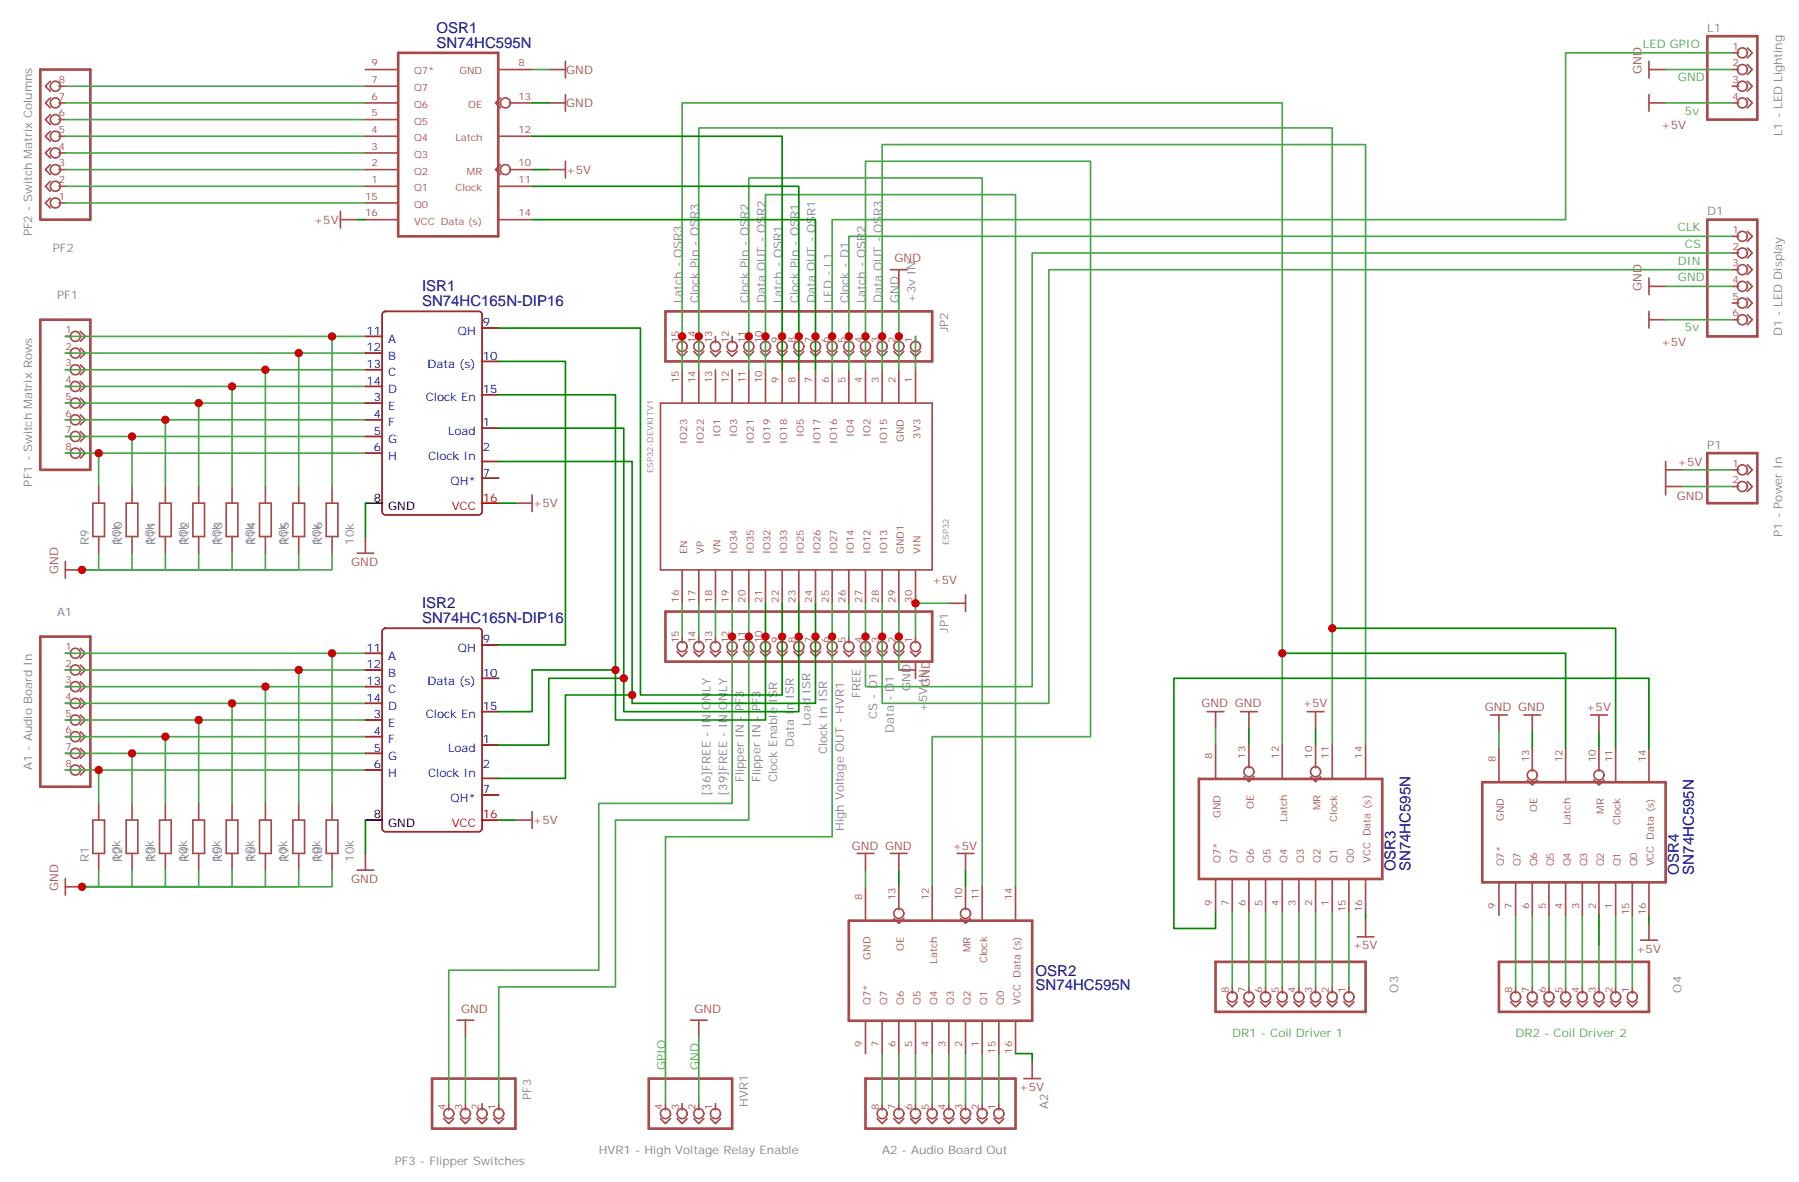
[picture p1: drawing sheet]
<svg xmlns="http://www.w3.org/2000/svg" width="381mm" height="250mm" viewBox="0 0 381 250" stroke-linecap="round" stroke-linejoin="round" font-family="sans-serif">
<defs><g id="words">
<g font-size="3.2" fill="#000080">
<text x="92.4" y="10.1">SN74HC595N</text>
<text x="92.4" y="6.9">OSR1</text>
<text x="89.3" y="64.8">SN74HC165N-DIP16</text>
<text x="89.3" y="61.6">ISR1</text>
<text x="89.3" y="131.8">SN74HC165N-DIP16</text>
<text x="89.3" y="128.6">ISR2</text>
<text x="295.3" y="184.3" transform="rotate(-90 295.3 184.3)">OSR3</text>
<text x="298.5" y="184.3" transform="rotate(-90 298.5 184.3)">SN74HC595N</text>
<text x="355.3" y="185" transform="rotate(-90 355.3 185)">OSR4</text>
<text x="358.5" y="185" transform="rotate(-90 358.5 185)">SN74HC595N</text>
<text x="219.1" y="209.3">SN74HC595N</text>
<text x="219.1" y="206.4">OSR2</text>
</g>
<g font-size="2.5" fill="#4ba54b">
<text x="347.7" y="10.1">LED GPIO</text>
<text x="355.1" y="17.2">GND</text>
<text x="356.6" y="24.2">5v</text>
<text x="355.1" y="48.9">CLK</text>
<text x="356.6" y="52.5">CS</text>
<text x="355.1" y="56">DIN</text>
<text x="355.1" y="59.5">GND</text>
<text x="356.6" y="70.1">5v</text>
<text x="260.8" y="219.3">DR1 - Coil Driver 1</text>
<text x="320.7" y="219.3">DR2 - Coil Driver 2</text>
<text x="140.8" y="226.4" transform="rotate(-90 140.8 226.4)">GPIO</text>
<text x="147.9" y="226.4" transform="rotate(-90 147.9 226.4)">GND</text>
</g>
<g font-size="2.5" fill="#838383">
<text x="361.3" y="6.8">L1</text>
<text x="377.2" y="28.8" transform="rotate(-90 377.2 28.8)">L1 - LED Lighting</text>
<text x="361.3" y="45.6">D1</text>
<text x="6.8" y="50" transform="rotate(-90 6.8 50)">PF2 - Switch Matrix Columns</text>
<text x="11.1" y="53.3">PF2</text>
<text x="12.1" y="63.2">PF1</text>
<text x="144.4" y="64.1" transform="rotate(-90 144.4 64.1)">Latch - OSR3</text>
<text x="147.9" y="64.1" transform="rotate(-90 147.9 64.1)">Clock Pin - OSR3</text>
<text x="158.5" y="64.1" transform="rotate(-90 158.5 64.1)">Clock Pin - OSR2</text>
<text x="162" y="64.1" transform="rotate(-90 162 64.1)">Data OUT - OSR2</text>
<text x="165.5" y="64.1" transform="rotate(-90 165.5 64.1)">Latch - OSR1</text>
<text x="169.1" y="64.1" transform="rotate(-90 169.1 64.1)">Clock Pin - OSR1</text>
<text x="172.6" y="64.1" transform="rotate(-90 172.6 64.1)">Data OUT - OSR1</text>
<text x="176.1" y="64.1" transform="rotate(-90 176.1 64.1)">LED - L1</text>
<text x="179.6" y="64.1" transform="rotate(-90 179.6 64.1)">Clock - D1</text>
<text x="183.2" y="64.1" transform="rotate(-90 183.2 64.1)">Latch - OSR2</text>
<text x="186.7" y="64.1" transform="rotate(-90 186.7 64.1)">Data OUT - OSR3</text>
<text x="190.2" y="64.1" transform="rotate(-90 190.2 64.1)">GND</text>
<text x="193.7" y="64.1" transform="rotate(-90 193.7 64.1)">+3v IN</text>
<text x="200.6" y="70.3" transform="rotate(-90 200.6 70.3)">JP2</text>
<text x="377.2" y="71.2" transform="rotate(-90 377.2 71.2)">D1 - LED Display</text>
<text x="361.3" y="95">P1</text>
<text x="6.8" y="102.9" transform="rotate(-90 6.8 102.9)">PF1 - Switch Matrix Rows</text>
<text x="377.2" y="113.5" transform="rotate(-90 377.2 113.5)">P1 - Power In</text>
<text x="18.8" y="115.3" transform="rotate(-90 18.8 115.3)">R9</text>
<text x="25.5" y="115.3" transform="rotate(-90 25.5 115.3)">10k</text>
<text x="25.9" y="115.3" transform="rotate(-90 25.9 115.3)">R10</text>
<text x="32.5" y="115.3" transform="rotate(-90 32.5 115.3)">10k</text>
<text x="32.9" y="115.3" transform="rotate(-90 32.9 115.3)">R11</text>
<text x="39.6" y="115.3" transform="rotate(-90 39.6 115.3)">10k</text>
<text x="40" y="115.3" transform="rotate(-90 40 115.3)">R12</text>
<text x="46.6" y="115.3" transform="rotate(-90 46.6 115.3)">10k</text>
<text x="47" y="115.3" transform="rotate(-90 47 115.3)">R13</text>
<text x="53.7" y="115.3" transform="rotate(-90 53.7 115.3)">10k</text>
<text x="54.1" y="115.3" transform="rotate(-90 54.1 115.3)">R14</text>
<text x="60.7" y="115.3" transform="rotate(-90 60.7 115.3)">10k</text>
<text x="61.1" y="115.3" transform="rotate(-90 61.1 115.3)">R15</text>
<text x="67.8" y="115.3" transform="rotate(-90 67.8 115.3)">10k</text>
<text x="68.2" y="115.3" transform="rotate(-90 68.2 115.3)">R16</text>
<text x="74.9" y="115.3" transform="rotate(-90 74.9 115.3)">10k</text>
<text x="12.1" y="130.2">A1</text>
<text x="200.6" y="133.8" transform="rotate(-90 200.6 133.8)">JP1</text>
<text x="182.1" y="147.6" transform="rotate(-90 182.1 147.6)">FREE</text>
<text x="192.7" y="146.2" transform="rotate(-90 192.7 146.2)">GND</text>
<text x="171.5" y="153.6" transform="rotate(-90 171.5 153.6)">Load ISR</text>
<text x="185.6" y="152.1" transform="rotate(-90 185.6 152.1)">CS - D1</text>
<text x="189.2" y="155" transform="rotate(-90 189.2 155)">Data - D1</text>
<text x="196.2" y="150.6" transform="rotate(-90 196.2 150.6)">+5V IN</text>
<text x="168" y="158" transform="rotate(-90 168 158)">Data In ISR</text>
<text x="175" y="159.5" transform="rotate(-90 175 159.5)">Clock In ISR</text>
<text x="6.8" y="162.9" transform="rotate(-90 6.8 162.9)">A1 - Audio Board In</text>
<text x="157.4" y="165.4" transform="rotate(-90 157.4 165.4)">Flipper IN - PF3</text>
<text x="160.9" y="165.4" transform="rotate(-90 160.9 165.4)">Flipper IN - PF3</text>
<text x="164.5" y="165.4" transform="rotate(-90 164.5 165.4)">Clock Enable ISR</text>
<text x="150.4" y="168.4" transform="rotate(-90 150.4 168.4)">[36]FREE - IN ONLY</text>
<text x="153.9" y="168.4" transform="rotate(-90 153.9 168.4)">[39]FREE - IN ONLY</text>
<text x="178.6" y="175.8" transform="rotate(-90 178.6 175.8)">High Voltage OUT - HVR1</text>
<text x="18.8" y="182.3" transform="rotate(-90 18.8 182.3)">R1</text>
<text x="25.5" y="182.3" transform="rotate(-90 25.5 182.3)">10k</text>
<text x="25.9" y="182.3" transform="rotate(-90 25.9 182.3)">R2</text>
<text x="32.5" y="182.3" transform="rotate(-90 32.5 182.3)">10k</text>
<text x="32.9" y="182.3" transform="rotate(-90 32.9 182.3)">R3</text>
<text x="39.6" y="182.3" transform="rotate(-90 39.6 182.3)">10k</text>
<text x="40" y="182.3" transform="rotate(-90 40 182.3)">R4</text>
<text x="46.6" y="182.3" transform="rotate(-90 46.6 182.3)">10k</text>
<text x="47" y="182.3" transform="rotate(-90 47 182.3)">R5</text>
<text x="53.7" y="182.3" transform="rotate(-90 53.7 182.3)">10k</text>
<text x="54.1" y="182.3" transform="rotate(-90 54.1 182.3)">R6</text>
<text x="60.7" y="182.3" transform="rotate(-90 60.7 182.3)">10k</text>
<text x="61.1" y="182.3" transform="rotate(-90 61.1 182.3)">R7</text>
<text x="67.8" y="182.3" transform="rotate(-90 67.8 182.3)">10k</text>
<text x="68.2" y="182.3" transform="rotate(-90 68.2 182.3)">R8</text>
<text x="74.9" y="182.3" transform="rotate(-90 74.9 182.3)">10k</text>
<text x="295.9" y="209.9" transform="rotate(-90 295.9 209.9)">O3</text>
<text x="355.8" y="209.9" transform="rotate(-90 355.8 209.9)">O4</text>
<text x="112.4" y="232.6" transform="rotate(-90 112.4 232.6)">PF3</text>
<text x="158.3" y="234.1" transform="rotate(-90 158.3 234.1)">HVR1</text>
<text x="221.8" y="234.6" transform="rotate(-90 221.8 234.6)">A2</text>
<text x="126.7" y="244">HVR1 - High Voltage Relay Enable</text>
<text x="186.7" y="244">A2 - Audio Board Out</text>
<text x="83.5" y="246.5">PF3 - Flipper Switches</text>
</g>
<g font-size="2.5" fill="#a54b4b">
<text x="119.8" y="15.7">GND</text>
<text x="347.4" y="15.6" transform="rotate(-90 347.4 15.6)">GND</text>
<text x="119.8" y="22.7">GND</text>
<text x="351.6" y="27.3">+5V</text>
<text x="119.8" y="36.8">+5V</text>
<text x="66.4" y="47.4">+5V</text>
<text x="189.3" y="55.5">GND</text>
<text x="347.4" y="61.5" transform="rotate(-90 347.4 61.5)">GND</text>
<text x="351.6" y="73.1">+5V</text>
<text x="355" y="98.7">+5V</text>
<text x="112.8" y="107.3">+5V</text>
<text x="354.9" y="105.7">GND</text>
<text x="74.3" y="119.7">GND</text>
<text x="12.3" y="121.5" transform="rotate(-90 12.3 121.5)">GND</text>
<text x="197.3" y="123.6">+5V</text>
<text x="196.8" y="145.2" transform="rotate(-90 196.8 145.2)">GND</text>
<text x="254.3" y="149.6">GND GND</text>
<text x="275.7" y="149.6">+5V</text>
<text x="314.2" y="150.4">GND GND</text>
<text x="335.7" y="150.4">+5V</text>
<text x="112.8" y="174.3">+5V</text>
<text x="180.3" y="179.9">GND GND</text>
<text x="201.5" y="179.9">+5V</text>
<text x="12.3" y="188.5" transform="rotate(-90 12.3 188.5)">GND</text>
<text x="74.3" y="186.7">GND</text>
<text x="286.3" y="200.8">+5V</text>
<text x="346.2" y="201.5">+5V</text>
<text x="97.6" y="214.2">GND</text>
<text x="147" y="214.2">GND</text>
<text x="215.7" y="230.8">+5V</text>
</g>
<g font-size="2.5" fill="#00f">
<text x="77.5" y="70.8">11</text>
<text x="96.9" y="70.8">QH</text>
<text x="102.2" y="69">9</text>
<text x="77.5" y="74.3">12</text>
<text x="77.5" y="77.9">13</text>
<text x="82.2" y="72.6">A</text>
<text x="82.2" y="76.1">B</text>
<text x="90.5" y="77.9">Data (s)</text>
<text x="102.2" y="76.1">10</text>
<text x="77.5" y="81.4">14</text>
<text x="82.2" y="79.6">C</text>
<text x="82.2" y="83.1">D</text>
<text x="102.2" y="83.1">15</text>
<text x="79.1" y="84.9">3</text>
<text x="79.1" y="88.4">4</text>
<text x="82.2" y="86.7">E</text>
<text x="90.1" y="84.9">Clock En</text>
<text x="79.1" y="92">5</text>
<text x="79.1" y="95.5">6</text>
<text x="82.2" y="90.2">F</text>
<text x="82.2" y="93.7">G</text>
<text x="94.8" y="92">Load</text>
<text x="102.2" y="90.2">1</text>
<text x="102.2" y="95.5">2</text>
<text x="82.2" y="97.3">H</text>
<text x="90.6" y="97.3">Clock In</text>
<text x="102.2" y="100.8">7</text>
<text x="95.4" y="102.6">QH*</text>
<text x="77.5" y="137.8">11</text>
<text x="96.9" y="137.8">QH</text>
<text x="102.2" y="136.1">9</text>
<text x="77.5" y="141.4">12</text>
<text x="82.2" y="139.6">A</text>
<text x="82.2" y="143.1">B</text>
<text x="102.2" y="143.1">10</text>
<text x="77.5" y="144.9">13</text>
<text x="77.5" y="148.4">14</text>
<text x="82.2" y="146.6">C</text>
<text x="90.5" y="144.9">Data (s)</text>
<text x="79.1" y="151.9">3</text>
<text x="79.1" y="155.5">4</text>
<text x="82.2" y="153.7">E</text>
<text x="82.2" y="150.2">D</text>
<text x="90.1" y="151.9">Clock En</text>
<text x="102.2" y="150.2">15</text>
<text x="79.1" y="159">5</text>
<text x="82.2" y="157.2">F</text>
<text x="82.2" y="160.8">G</text>
<text x="94.8" y="159">Load</text>
<text x="102.2" y="157.2">1</text>
<text x="79.1" y="162.5">6</text>
<text x="82.2" y="164.3">H</text>
<text x="90.6" y="164.3">Clock In</text>
<text x="102.2" y="162.5">2</text>
<text x="102.2" y="167.8">7</text>
<text x="95.4" y="169.6">QH*</text>
</g>
<g font-size="2.5">
<text x="79.1" y="106.1">8</text>
<text x="82.2" y="107.8">GND</text>
<text x="79.1" y="173.1">8</text>
<text x="82.2" y="174.9">GND</text>
</g>
<g font-size="2.5" fill="#f00">
<text x="95.6" y="107.8">VCC</text>
<text x="102.2" y="106.1">16</text>
<text x="102.2" y="173.1">16</text>
<text x="95.6" y="174.9">VCC</text>
</g>
<g font-size="2.1" fill="#a54b4b">
<text x="366.7" y="10.5">1</text>
<text x="12.4" y="17.5">8</text>
<text x="78.7" y="17.5">7</text>
<text x="78.7" y="14">9</text>
<text x="87.6" y="15.8">Q7*</text>
<text x="97.2" y="15.8">GND</text>
<text x="109.7" y="14">8</text>
<text x="366.7" y="14">2</text>
<text x="366.7" y="17.5">3</text>
<text x="12.4" y="21.1">7</text>
<text x="78.7" y="21.1">6</text>
<text x="87.6" y="22.8">Q6</text>
<text x="87.6" y="19.3">Q7</text>
<text x="99.1" y="22.8">OE</text>
<text x="109.7" y="21.1">13</text>
<text x="366.7" y="21.1">4</text>
<text x="12.4" y="28.1">5</text>
<text x="12.4" y="24.6">6</text>
<text x="78.7" y="28.1">4</text>
<text x="78.7" y="24.6">5</text>
<text x="87.6" y="29.9">Q4</text>
<text x="87.6" y="26.3">Q5</text>
<text x="96.4" y="29.9">Latch</text>
<text x="109.7" y="28.1">12</text>
<text x="12.4" y="35.2">3</text>
<text x="12.4" y="31.7">4</text>
<text x="78.7" y="35.2">2</text>
<text x="78.7" y="31.7">3</text>
<text x="87.6" y="33.4">Q3</text>
<text x="109.7" y="35.2">10</text>
<text x="12.4" y="38.7">2</text>
<text x="78.7" y="38.7">1</text>
<text x="87.6" y="40.4">Q1</text>
<text x="87.6" y="36.9">Q2</text>
<text x="96.4" y="40.4">Clock</text>
<text x="98.8" y="36.9">MR</text>
<text x="109.7" y="38.7">11</text>
<text x="12.4" y="42.2">1</text>
<text x="77.3" y="42.2">15</text>
<text x="77.3" y="45.8">16</text>
<text x="87.6" y="44">Q0</text>
<text x="87.6" y="47.5">VCC Data (s)</text>
<text x="109.7" y="45.8">14</text>
<text x="366.7" y="49.3">1</text>
<text x="366.7" y="52.8">2</text>
<text x="366.7" y="56.3">3</text>
<text x="366.7" y="59.9">4</text>
<text x="366.7" y="63.4">5</text>
<text x="13.9" y="70.5">1</text>
<text x="366.7" y="66.9">6</text>
<text x="13.9" y="74">2</text>
<text x="13.9" y="77.5">3</text>
<text x="143.7" y="72.5" transform="rotate(-90 143.7 72.5)">15</text>
<text x="147.2" y="72.5" transform="rotate(-90 147.2 72.5)">14</text>
<text x="150.7" y="72.5" transform="rotate(-90 150.7 72.5)">13</text>
<text x="154.2" y="72.5" transform="rotate(-90 154.2 72.5)">12</text>
<text x="157.8" y="72.5" transform="rotate(-90 157.8 72.5)">11</text>
<text x="161.3" y="72.5" transform="rotate(-90 161.3 72.5)">10</text>
<text x="164.8" y="72.5" transform="rotate(-90 164.8 72.5)">9</text>
<text x="168.4" y="72.5" transform="rotate(-90 168.4 72.5)">8</text>
<text x="171.9" y="72.5" transform="rotate(-90 171.9 72.5)">7</text>
<text x="175.4" y="72.5" transform="rotate(-90 175.4 72.5)">6</text>
<text x="178.9" y="72.5" transform="rotate(-90 178.9 72.5)">5</text>
<text x="182.5" y="72.5" transform="rotate(-90 182.5 72.5)">4</text>
<text x="186" y="72.5" transform="rotate(-90 186 72.5)">3</text>
<text x="189.5" y="72.5" transform="rotate(-90 189.5 72.5)">2</text>
<text x="193.1" y="72.5" transform="rotate(-90 193.1 72.5)">1</text>
<text x="13.9" y="81">4</text>
<text x="143.7" y="81" transform="rotate(-90 143.7 81)">15</text>
<text x="147.2" y="81" transform="rotate(-90 147.2 81)">14</text>
<text x="150.7" y="81" transform="rotate(-90 150.7 81)">13</text>
<text x="154.2" y="81" transform="rotate(-90 154.2 81)">12</text>
<text x="157.8" y="81" transform="rotate(-90 157.8 81)">11</text>
<text x="161.3" y="81" transform="rotate(-90 161.3 81)">10</text>
<text x="164.8" y="81" transform="rotate(-90 164.8 81)">9</text>
<text x="168.4" y="81" transform="rotate(-90 168.4 81)">8</text>
<text x="171.9" y="81" transform="rotate(-90 171.9 81)">7</text>
<text x="175.4" y="81" transform="rotate(-90 175.4 81)">6</text>
<text x="178.9" y="81" transform="rotate(-90 178.9 81)">5</text>
<text x="182.5" y="81" transform="rotate(-90 182.5 81)">4</text>
<text x="186" y="81" transform="rotate(-90 186 81)">3</text>
<text x="189.5" y="81" transform="rotate(-90 189.5 81)">2</text>
<text x="193.1" y="81" transform="rotate(-90 193.1 81)">1</text>
<text x="13.9" y="84.6">5</text>
<text x="13.9" y="88.1">6</text>
<text x="13.9" y="91.6">7</text>
<text x="13.9" y="95.2">8</text>
<text x="145.4" y="93.9" transform="rotate(-90 145.4 93.9)">IO23</text>
<text x="148.9" y="93.9" transform="rotate(-90 148.9 93.9)">IO22</text>
<text x="152.5" y="92.5" transform="rotate(-90 152.5 92.5)">IO1</text>
<text x="156" y="92.5" transform="rotate(-90 156 92.5)">IO3</text>
<text x="159.5" y="93.9" transform="rotate(-90 159.5 93.9)">IO21</text>
<text x="163" y="93.9" transform="rotate(-90 163 93.9)">IO19</text>
<text x="166.6" y="93.9" transform="rotate(-90 166.6 93.9)">IO18</text>
<text x="170.1" y="92.5" transform="rotate(-90 170.1 92.5)">IO5</text>
<text x="173.6" y="93.9" transform="rotate(-90 173.6 93.9)">IO17</text>
<text x="177.1" y="93.9" transform="rotate(-90 177.1 93.9)">IO16</text>
<text x="180.7" y="92.5" transform="rotate(-90 180.7 92.5)">IO4</text>
<text x="184.2" y="92.5" transform="rotate(-90 184.2 92.5)">IO2</text>
<text x="187.7" y="93.9" transform="rotate(-90 187.7 93.9)">IO15</text>
<text x="191.3" y="93.5" transform="rotate(-90 191.3 93.5)">GND</text>
<text x="194.8" y="92.8" transform="rotate(-90 194.8 92.8)">3V3</text>
<text x="366.7" y="98.7">1</text>
<text x="366.7" y="102.2">2</text>
<text x="145.4" y="117.2" transform="rotate(-90 145.4 117.2)">EN</text>
<text x="148.9" y="117.2" transform="rotate(-90 148.9 117.2)">VP</text>
<text x="152.5" y="117.2" transform="rotate(-90 152.5 117.2)">VN</text>
<text x="156" y="117.2" transform="rotate(-90 156 117.2)">IO34</text>
<text x="159.5" y="117.2" transform="rotate(-90 159.5 117.2)">IO35</text>
<text x="163" y="117.2" transform="rotate(-90 163 117.2)">IO32</text>
<text x="166.6" y="117.2" transform="rotate(-90 166.6 117.2)">IO33</text>
<text x="170.1" y="117.2" transform="rotate(-90 170.1 117.2)">IO25</text>
<text x="173.6" y="117.2" transform="rotate(-90 173.6 117.2)">IO26</text>
<text x="177.1" y="117.2" transform="rotate(-90 177.1 117.2)">IO27</text>
<text x="180.7" y="117.2" transform="rotate(-90 180.7 117.2)">IO14</text>
<text x="184.2" y="117.2" transform="rotate(-90 184.2 117.2)">IO12</text>
<text x="187.7" y="117.2" transform="rotate(-90 187.7 117.2)">IO13</text>
<text x="191.3" y="117.2" transform="rotate(-90 191.3 117.2)">GND1</text>
<text x="194.8" y="117.2" transform="rotate(-90 194.8 117.2)">VIN</text>
<text x="143.7" y="127.5" transform="rotate(-90 143.7 127.5)">16</text>
<text x="147.2" y="127.5" transform="rotate(-90 147.2 127.5)">17</text>
<text x="150.7" y="127.5" transform="rotate(-90 150.7 127.5)">18</text>
<text x="154.2" y="127.5" transform="rotate(-90 154.2 127.5)">19</text>
<text x="157.8" y="127.5" transform="rotate(-90 157.8 127.5)">20</text>
<text x="161.3" y="127.5" transform="rotate(-90 161.3 127.5)">21</text>
<text x="164.8" y="127.5" transform="rotate(-90 164.8 127.5)">22</text>
<text x="168.4" y="127.5" transform="rotate(-90 168.4 127.5)">23</text>
<text x="171.9" y="127.5" transform="rotate(-90 171.9 127.5)">24</text>
<text x="175.4" y="127.5" transform="rotate(-90 175.4 127.5)">25</text>
<text x="178.9" y="127.5" transform="rotate(-90 178.9 127.5)">26</text>
<text x="182.5" y="127.5" transform="rotate(-90 182.5 127.5)">27</text>
<text x="186" y="127.5" transform="rotate(-90 186 127.5)">28</text>
<text x="189.5" y="127.5" transform="rotate(-90 189.5 127.5)">29</text>
<text x="193.1" y="127.5" transform="rotate(-90 193.1 127.5)">30</text>
<text x="13.9" y="137.5">1</text>
<text x="143.7" y="136" transform="rotate(-90 143.7 136)">15</text>
<text x="147.2" y="136" transform="rotate(-90 147.2 136)">14</text>
<text x="150.7" y="136" transform="rotate(-90 150.7 136)">13</text>
<text x="154.2" y="136" transform="rotate(-90 154.2 136)">12</text>
<text x="157.8" y="136" transform="rotate(-90 157.8 136)">11</text>
<text x="161.3" y="136" transform="rotate(-90 161.3 136)">10</text>
<text x="164.8" y="136" transform="rotate(-90 164.8 136)">9</text>
<text x="168.4" y="136" transform="rotate(-90 168.4 136)">8</text>
<text x="171.9" y="136" transform="rotate(-90 171.9 136)">7</text>
<text x="175.4" y="136" transform="rotate(-90 175.4 136)">6</text>
<text x="178.9" y="136" transform="rotate(-90 178.9 136)">5</text>
<text x="182.5" y="136" transform="rotate(-90 182.5 136)">4</text>
<text x="186" y="136" transform="rotate(-90 186 136)">3</text>
<text x="189.5" y="136" transform="rotate(-90 189.5 136)">2</text>
<text x="193.1" y="136" transform="rotate(-90 193.1 136)">1</text>
<text x="13.9" y="141">2</text>
<text x="13.9" y="144.5">3</text>
<text x="13.9" y="148.1">4</text>
<text x="13.9" y="151.6">5</text>
<text x="13.9" y="155.1">6</text>
<text x="13.9" y="158.7">7</text>
<text x="256.6" y="160.5" transform="rotate(-90 256.6 160.5)">8</text>
<text x="263.6" y="160.5" transform="rotate(-90 263.6 160.5)">13</text>
<text x="270.7" y="160.5" transform="rotate(-90 270.7 160.5)">12</text>
<text x="277.7" y="160.5" transform="rotate(-90 277.7 160.5)">10</text>
<text x="281.2" y="160.5" transform="rotate(-90 281.2 160.5)">11</text>
<text x="288.3" y="160.5" transform="rotate(-90 288.3 160.5)">14</text>
<text x="316.5" y="161.2" transform="rotate(-90 316.5 161.2)">8</text>
<text x="323.6" y="161.2" transform="rotate(-90 323.6 161.2)">13</text>
<text x="330.6" y="161.2" transform="rotate(-90 330.6 161.2)">12</text>
<text x="337.7" y="161.2" transform="rotate(-90 337.7 161.2)">10</text>
<text x="341.2" y="161.2" transform="rotate(-90 341.2 161.2)">11</text>
<text x="348.3" y="161.2" transform="rotate(-90 348.3 161.2)">14</text>
<text x="13.9" y="162.2">8</text>
<text x="258.3" y="173" transform="rotate(-90 258.3 173)">GND</text>
<text x="265.3" y="171.1" transform="rotate(-90 265.3 171.1)">OE</text>
<text x="272.4" y="173.8" transform="rotate(-90 272.4 173.8)">Latch</text>
<text x="279.5" y="171.4" transform="rotate(-90 279.5 171.4)">MR</text>
<text x="283" y="173.8" transform="rotate(-90 283 173.8)">Clock</text>
<text x="318.3" y="173.7" transform="rotate(-90 318.3 173.7)">GND</text>
<text x="325.3" y="171.8" transform="rotate(-90 325.3 171.8)">OE</text>
<text x="339.4" y="172.1" transform="rotate(-90 339.4 172.1)">MR</text>
<text x="332.4" y="174.5" transform="rotate(-90 332.4 174.5)">Latch</text>
<text x="343" y="174.5" transform="rotate(-90 343 174.5)">Clock</text>
<text x="258.3" y="182.6" transform="rotate(-90 258.3 182.6)">Q7*</text>
<text x="261.8" y="182.6" transform="rotate(-90 261.8 182.6)">Q7</text>
<text x="265.3" y="182.6" transform="rotate(-90 265.3 182.6)">Q6</text>
<text x="268.9" y="182.6" transform="rotate(-90 268.9 182.6)">Q5</text>
<text x="272.4" y="182.6" transform="rotate(-90 272.4 182.6)">Q4</text>
<text x="275.9" y="182.6" transform="rotate(-90 275.9 182.6)">Q3</text>
<text x="279.5" y="182.6" transform="rotate(-90 279.5 182.6)">Q2</text>
<text x="283" y="182.6" transform="rotate(-90 283 182.6)">Q1</text>
<text x="286.5" y="182.6" transform="rotate(-90 286.5 182.6)">Q0</text>
<text x="290" y="182.6" transform="rotate(-90 290 182.6)">VCC Data (s)</text>
<text x="318.3" y="183.3" transform="rotate(-90 318.3 183.3)">Q7*</text>
<text x="321.8" y="183.3" transform="rotate(-90 321.8 183.3)">Q7</text>
<text x="325.3" y="183.3" transform="rotate(-90 325.3 183.3)">Q6</text>
<text x="328.8" y="183.3" transform="rotate(-90 328.8 183.3)">Q5</text>
<text x="332.4" y="183.3" transform="rotate(-90 332.4 183.3)">Q4</text>
<text x="335.9" y="183.3" transform="rotate(-90 335.9 183.3)">Q3</text>
<text x="339.4" y="183.3" transform="rotate(-90 339.4 183.3)">Q2</text>
<text x="343" y="183.3" transform="rotate(-90 343 183.3)">Q1</text>
<text x="346.5" y="183.3" transform="rotate(-90 346.5 183.3)">Q0</text>
<text x="350" y="183.3" transform="rotate(-90 350 183.3)">VCC Data (s)</text>
<text x="182.5" y="190.5" transform="rotate(-90 182.5 190.5)">8</text>
<text x="189.5" y="190.5" transform="rotate(-90 189.5 190.5)">13</text>
<text x="196.6" y="190.5" transform="rotate(-90 196.6 190.5)">12</text>
<text x="203.6" y="190.5" transform="rotate(-90 203.6 190.5)">10</text>
<text x="207.2" y="190.5" transform="rotate(-90 207.2 190.5)">11</text>
<text x="214.2" y="190.5" transform="rotate(-90 214.2 190.5)">14</text>
<text x="256.6" y="191.5" transform="rotate(-90 256.6 191.5)">9</text>
<text x="260.1" y="191.5" transform="rotate(-90 260.1 191.5)">7</text>
<text x="263.6" y="191.5" transform="rotate(-90 263.6 191.5)">6</text>
<text x="267.1" y="191.5" transform="rotate(-90 267.1 191.5)">5</text>
<text x="270.7" y="191.5" transform="rotate(-90 270.7 191.5)">4</text>
<text x="274.2" y="191.5" transform="rotate(-90 274.2 191.5)">3</text>
<text x="277.7" y="191.5" transform="rotate(-90 277.7 191.5)">2</text>
<text x="281.2" y="191.5" transform="rotate(-90 281.2 191.5)">1</text>
<text x="284.8" y="192.9" transform="rotate(-90 284.8 192.9)">15</text>
<text x="288.3" y="192.9" transform="rotate(-90 288.3 192.9)">16</text>
<text x="316.5" y="192.2" transform="rotate(-90 316.5 192.2)">9</text>
<text x="320.1" y="192.2" transform="rotate(-90 320.1 192.2)">7</text>
<text x="323.6" y="192.2" transform="rotate(-90 323.6 192.2)">6</text>
<text x="327.1" y="192.2" transform="rotate(-90 327.1 192.2)">5</text>
<text x="330.6" y="192.2" transform="rotate(-90 330.6 192.2)">4</text>
<text x="334.2" y="192.2" transform="rotate(-90 334.2 192.2)">3</text>
<text x="337.7" y="192.2" transform="rotate(-90 337.7 192.2)">2</text>
<text x="341.2" y="192.2" transform="rotate(-90 341.2 192.2)">1</text>
<text x="344.7" y="193.6" transform="rotate(-90 344.7 193.6)">15</text>
<text x="348.3" y="193.6" transform="rotate(-90 348.3 193.6)">16</text>
<text x="184.2" y="203" transform="rotate(-90 184.2 203)">GND</text>
<text x="191.3" y="201.1" transform="rotate(-90 191.3 201.1)">OE</text>
<text x="198.3" y="203.8" transform="rotate(-90 198.3 203.8)">Latch</text>
<text x="205.4" y="201.4" transform="rotate(-90 205.4 201.4)">MR</text>
<text x="208.9" y="203.8" transform="rotate(-90 208.9 203.8)">Clock</text>
<text x="184.2" y="212.5" transform="rotate(-90 184.2 212.5)">Q7*</text>
<text x="187.7" y="212.5" transform="rotate(-90 187.7 212.5)">Q7</text>
<text x="191.3" y="212.5" transform="rotate(-90 191.3 212.5)">Q6</text>
<text x="194.8" y="212.5" transform="rotate(-90 194.8 212.5)">Q5</text>
<text x="198.3" y="212.5" transform="rotate(-90 198.3 212.5)">Q4</text>
<text x="201.8" y="212.5" transform="rotate(-90 201.8 212.5)">Q3</text>
<text x="205.4" y="212.5" transform="rotate(-90 205.4 212.5)">Q2</text>
<text x="208.9" y="212.5" transform="rotate(-90 208.9 212.5)">Q1</text>
<text x="212.4" y="212.5" transform="rotate(-90 212.4 212.5)">Q0</text>
<text x="216" y="212.5" transform="rotate(-90 216 212.5)">VCC Data (s)</text>
<text x="260.1" y="210.1" transform="rotate(-90 260.1 210.1)">8</text>
<text x="263.6" y="210.1" transform="rotate(-90 263.6 210.1)">7</text>
<text x="267.1" y="210.1" transform="rotate(-90 267.1 210.1)">6</text>
<text x="270.7" y="210.1" transform="rotate(-90 270.7 210.1)">5</text>
<text x="274.2" y="210.1" transform="rotate(-90 274.2 210.1)">4</text>
<text x="277.7" y="210.1" transform="rotate(-90 277.7 210.1)">3</text>
<text x="281.2" y="210.1" transform="rotate(-90 281.2 210.1)">2</text>
<text x="284.8" y="210.1" transform="rotate(-90 284.8 210.1)">1</text>
<text x="320.1" y="210.1" transform="rotate(-90 320.1 210.1)">8</text>
<text x="323.6" y="210.1" transform="rotate(-90 323.6 210.1)">7</text>
<text x="327.1" y="210.1" transform="rotate(-90 327.1 210.1)">6</text>
<text x="330.6" y="210.1" transform="rotate(-90 330.6 210.1)">5</text>
<text x="334.2" y="210.1" transform="rotate(-90 334.2 210.1)">4</text>
<text x="337.7" y="210.1" transform="rotate(-90 337.7 210.1)">3</text>
<text x="341.2" y="210.1" transform="rotate(-90 341.2 210.1)">2</text>
<text x="344.7" y="210.1" transform="rotate(-90 344.7 210.1)">1</text>
<text x="182.5" y="221.5" transform="rotate(-90 182.5 221.5)">9</text>
<text x="186" y="221.5" transform="rotate(-90 186 221.5)">7</text>
<text x="189.5" y="221.5" transform="rotate(-90 189.5 221.5)">6</text>
<text x="193.1" y="221.5" transform="rotate(-90 193.1 221.5)">5</text>
<text x="196.6" y="221.5" transform="rotate(-90 196.6 221.5)">4</text>
<text x="200.1" y="221.5" transform="rotate(-90 200.1 221.5)">3</text>
<text x="203.6" y="221.5" transform="rotate(-90 203.6 221.5)">2</text>
<text x="207.2" y="221.5" transform="rotate(-90 207.2 221.5)">1</text>
<text x="210.7" y="222.9" transform="rotate(-90 210.7 222.9)">15</text>
<text x="214.2" y="222.9" transform="rotate(-90 214.2 222.9)">16</text>
<text x="94.3" y="234.8" transform="rotate(-90 94.3 234.8)">4</text>
<text x="97.8" y="234.8" transform="rotate(-90 97.8 234.8)">3</text>
<text x="101.3" y="234.8" transform="rotate(-90 101.3 234.8)">2</text>
<text x="104.9" y="234.8" transform="rotate(-90 104.9 234.8)">1</text>
<text x="140.1" y="234.8" transform="rotate(-90 140.1 234.8)">4</text>
<text x="143.7" y="234.8" transform="rotate(-90 143.7 234.8)">3</text>
<text x="147.2" y="234.8" transform="rotate(-90 147.2 234.8)">2</text>
<text x="150.7" y="234.8" transform="rotate(-90 150.7 234.8)">1</text>
<text x="186" y="234.8" transform="rotate(-90 186 234.8)">8</text>
<text x="189.5" y="234.8" transform="rotate(-90 189.5 234.8)">7</text>
<text x="193.1" y="234.8" transform="rotate(-90 193.1 234.8)">6</text>
<text x="196.6" y="234.8" transform="rotate(-90 196.6 234.8)">5</text>
<text x="200.1" y="234.8" transform="rotate(-90 200.1 234.8)">4</text>
<text x="203.6" y="234.8" transform="rotate(-90 203.6 234.8)">3</text>
<text x="207.2" y="234.8" transform="rotate(-90 207.2 234.8)">2</text>
<text x="210.7" y="234.8" transform="rotate(-90 210.7 234.8)">1</text>
</g>
<g font-size="1.8" fill="#838383">
<text x="138.2" y="100.1" transform="rotate(-90 138.2 100.1)">ESP32-DEVKITV1</text>
<text x="200.8" y="115.3" transform="rotate(-90 200.8 115.3)">ESP32</text>
</g>
</g></defs>
<g fill="none" stroke="#a64a4a" stroke-width=".35">
<path d="M10.7 17.2l-1.1 1 1.1 1.1M12.5 18.2h1.3M77.3 18.2h7M77.3 14.7h7M105.7 14.7h6.9M116.1 14.7h3.6M119.7 12.9v3.6M349 14.7h3.5M349 12.9v3.6M366.6 18.2h1.4M366.6 14.7h1.4M366.6 11.2h1.4"/>
<path d="M369.8 10.1l1 1.1-1 1M369.8 13.7l1 1-1 1.1M369.8 17.2l1 1-1 1.1M10.7 38.3l-1.1 1.1 1.1 1.1M10.7 34.8l-1.1 1.1 1.1 1M10.7 31.3l-1.1 1 1.1 1.1M10.7 27.8l-1.1 1 1.1 1.1M10.7 24.2l-1.1 1.1 1.1 1.1M10.7 20.7l-1.1 1.1 1.1 1M12.5 39.4h1.3M12.5 35.9h1.3M12.5 32.3h1.3"/>
<path d="M12.5 28.8h1.3M12.5 25.3h1.3M12.5 21.8h1.3M77.3 39.4h7M77.3 35.9h7M77.3 32.3h7M77.3 28.8h7M77.3 25.3h7M77.3 21.8h7M105.7 39.4h6.9M105.7 28.8h6.9M105.9 34.8l-1.1 1.1 1.1 1"/>
<path d="M105.9 20.7l-1.1 1.1 1.1 1M107.8 35.9h4.8M107.8 21.8h4.8M116.1 35.9h3.6M116.1 21.8h3.6M119.7 20v3.5M119.7 34.1v3.5M349 21.8h3.5M349 20v3.5M366.6 21.8h1.4M369.8 20.7l1 1.1-1 1M10.7 41.9l-1.1 1 1.1 1.1"/>
<path d="M12.5 42.9h1.3M72 46.5h3.6M72 44.7v3.5M77.3 42.9h7M77.3 46.5h7M105.7 46.5h6.9M188.5 57h3.5M190.2 57v3.6M349 58.8v3.5M366.6 57h1.4M366.6 50h1.4M366.6 53.5h1.4"/>
<path d="M369.8 48.9l1 1.1-1 1M369.8 52.5l1 1-1 1.1M369.8 56l1 1-1 1.1M369.8 59.5l1 1.1-1 1M13.8 71.2h1.4M13.8 74.7h1.4M13.8 78.2h1.4M17 70.1l1.1 1.1-1.1 1M17 73.6l1.1 1.1-1.1 1M17 77.2l1.1 1-1.1 1.1M143.3 74.3l1.1 1.1 1-1.1M144.4 71.2v1.3"/>
<path d="M144.4 78.2v7M146.8 74.3l1.1 1.1 1-1.1M147.9 71.2v1.3M147.9 78.2v7M150.4 74.3l1 1.1 1.1-1.1M151.4 71.2v1.3M151.4 78.2v7M153.9 74.3l1 1.1 1.1-1.1M154.9 71.2v1.3M154.9 78.2v7M157.4 74.3l1.1 1.1 1-1.1M158.5 71.2v1.3"/>
<path d="M158.5 78.2v7M160.9 74.3l1.1 1.1 1.1-1.1M162 71.2v1.3M162 78.2v7M164.5 74.3l1 1.1 1.1-1.1M165.5 71.2v1.3M165.5 78.2v7M168 74.3l1.1 1.1 1-1.1M169.1 71.2v1.3M169.1 78.2v7M171.5 74.3l1.1 1.1 1-1.1M172.6 71.2v1.3"/>
<path d="M172.6 78.2v7M175 74.3l1.1 1.1 1.1-1.1M176.1 71.2v1.3M176.1 78.2v7M178.6 74.3l1 1.1 1.1-1.1M179.6 71.2v1.3M179.6 78.2v7M182.1 74.3l1.1 1.1 1-1.1M183.2 71.2v1.3M183.2 78.2v7M185.6 74.3l1.1 1.1 1-1.1M186.7 71.2v1.3"/>
<path d="M186.7 78.2v7M189.2 74.3l1 1.1 1.1-1.1M190.2 71.2v1.3M190.2 78.2v7M192.7 74.3l1 1.1 1.1-1.1M193.7 71.2v1.3M193.7 78.2v7M349 60.6h3.5M349 67.6h3.5M349 65.9v3.5M366.6 60.6h1.4M366.6 64.1h1.4"/>
<path d="M366.6 67.6h1.4M369.8 63l1 1.1-1 1.1M369.8 66.6l1 1-1 1.1M13.8 85.3h1.4M13.8 81.7h1.4M13.8 88.8h1.4M13.8 92.3h1.4M13.8 95.8h1.4M17 80.7l1.1 1-1.1 1.1M17 84.2l1.1 1.1-1.1 1M17 87.7l1.1 1.1-1.1 1.1M17 91.3l1.1 1-1.1 1.1"/>
<path d="M17 94.8l1.1 1-1.1 1.1M139.8 85.3h57.5v35.2h-57.5zM352.5 99.4h3.5M352.5 97.6v7.1M366.6 99.4h1.4M369.8 98.3l1 1.1-1 1M13.8 118.8v3.5M19.6 106.4h2.5v7.1h-2.5zM20.9 102.9v3.5M20.9 113.5v3.5M26.7 106.4h2.5v7.1h-2.5zM27.9 102.9v3.5"/>
<path d="M27.9 113.5v3.5M33.8 106.4h2.4v7.1h-2.4zM35 102.9v3.5M35 113.5v3.5M40.8 106.4h2.5v7.1h-2.5zM42.1 102.9v3.5M42.1 113.5v3.5M47.9 106.4h2.4v7.1h-2.4zM49.1 102.9v3.5M49.1 113.5v3.5M54.9 106.4h2.5v7.1h-2.5zM56.2 102.9v3.5"/>
<path d="M56.2 113.5v3.5M62 106.4h2.5v7.1h-2.5zM63.2 102.9v3.5M63.2 113.5v3.5M69 106.4h2.5v7.1h-2.5zM70.3 102.9v3.5M70.3 113.5v3.5M75.6 117h3.5M77.3 113.5v3.5M109.1 106.4h3.5M112.6 104.7v3.5M352.5 102.9h3.5"/>
<path d="M366.6 102.9h1.4M369.8 101.8l1 1.1-1 1.1M13.8 120.5h3.6M13.8 138.2h1.4M17 137.1l1.1 1.1-1.1 1M143.3 137.8l1.1 1.1 1-1.1M144.4 120.7v6.9M144.4 134.7v1.3M146.8 137.8l1.1 1.1 1-1.1M147.9 120.7v6.9M147.9 134.7v1.3M150.4 137.8l1 1.1 1.1-1.1"/>
<path d="M151.4 120.7v6.9M151.4 134.7v1.3M153.9 137.8l1 1.1 1.1-1.1M154.9 120.7v6.9M154.9 134.7v1.3M157.4 137.8l1.1 1.1 1-1.1M158.5 120.7v6.9M158.5 134.7v1.3M160.9 137.8l1.1 1.1 1.1-1.1M162 120.7v6.9M162 134.7v1.3M164.5 137.8l1 1.1 1.1-1.1"/>
<path d="M165.5 120.7v6.9M165.5 134.7v1.3M168 137.8l1.1 1.1 1-1.1M169.1 120.7v6.9M169.1 134.7v1.3M171.5 137.8l1.1 1.1 1-1.1M172.6 120.7v6.9M172.6 134.7v1.3M175 137.8l1.1 1.1 1.1-1.1M176.1 120.7v6.9M176.1 134.7v1.3M178.6 137.8l1 1.1 1.1-1.1"/>
<path d="M179.6 120.7v6.9M179.6 134.7v1.3M182.1 137.8l1.1 1.1 1-1.1M183.2 120.7v6.9M183.2 134.7v1.3M185.6 137.8l1.1 1.1 1-1.1M186.7 120.7v6.9M186.7 134.7v1.3M189.2 137.8l1 1.1 1.1-1.1M190.2 120.7v6.9M190.2 134.7v1.3M192.7 137.8l1 1.1 1.1-1.1"/>
<path d="M193.7 120.7v6.9M193.7 134.7v1.3M193.7 139.9v3.6M200.8 127.6h3.5M204.3 125.8v3.6M13.8 141.7h1.4M13.8 145.2h1.4M13.8 148.8h1.4M13.8 152.3h1.4M13.8 155.8h1.4M13.8 159.3h1.4M17 140.7l1.1 1-1.1 1.1"/>
<path d="M17 144.2l1.1 1-1.1 1.1M17 147.7l1.1 1.1-1.1 1M17 151.2l1.1 1.1-1.1 1.1M17 154.8l1.1 1-1.1 1.1M17 158.3l1.1 1-1.1 1.1M190.2 141.7h3.5M255.5 150.5h3.5M257.2 150.5v3.6M257.2 157.6v6.9M262.5 150.5h3.6M264.3 150.5v3.6M264.3 157.6v4.8"/>
<path d="M271.4 157.6v6.9M276.6 150.5h3.6M278.4 150.5v3.6M278.4 157.6v4.8M281.9 157.6v6.9M289 157.6v6.9M315.5 151.2h3.5M317.2 151.2v3.6M317.2 158.3v6.9M322.5 151.2h3.5M324.3 151.2v3.6M324.3 158.3v4.8"/>
<path d="M331.3 158.3v6.9M336.6 151.2h3.5M338.4 151.2v3.6M338.4 158.3v4.8M341.9 158.3v6.9M349 158.3v6.9M13.8 162.9h1.4M17 161.8l1.1 1.1-1.1 1M19.6 173.5h2.5v7h-2.5zM20.9 169.9v3.5M26.7 173.5h2.5v7h-2.5zM27.9 169.9v3.5"/>
<path d="M33.8 173.5h2.4v7h-2.4zM35 169.9v3.5M40.8 173.5h2.5v7h-2.5zM42.1 169.9v3.5M47.9 173.5h2.4v7h-2.4zM49.1 169.9v3.5M54.9 173.5h2.5v7h-2.5zM56.2 169.9v3.5M62 173.5h2.5v7h-2.5zM63.2 169.9v3.5M69 173.5h2.5v7h-2.5zM70.3 169.9v3.5"/>
<path d="M109.1 173.5h3.5M112.6 171.7v3.5M263.2 164.3l1.1 1 1.1-1M277.4 164.3l1 1 1.1-1M323.2 165l1.1 1.1 1-1.1M337.3 165l1.1 1.1 1-1.1M13.8 187.6h3.6M13.8 185.8v3.5M20.9 180.6v3.4M27.9 180.6v3.4M35 180.6v3.4M42.1 180.6v3.4"/>
<path d="M49.1 180.6v3.4M56.2 180.6v3.4M63.2 180.6v3.4M70.3 180.6v3.4M75.6 184h3.5M77.3 180.5v3.5M181.4 180.5h3.5M183.2 180.5v3.5M183.2 187.6v6.9M188.5 180.5h3.5M189.2 194.3l1 1 1.1-1M190.2 180.5v3.5"/>
<path d="M190.2 187.6v4.8M197.3 187.6v6.9M202.6 180.5h3.5M203.3 194.3l1 1 1.1-1M204.3 180.5v3.5M204.3 187.6v4.8M207.9 187.6v6.9M214.9 187.6v6.9M257.2 185.9v7M260.8 185.9v7M264.3 185.9v7M267.8 185.9v7"/>
<path d="M271.4 185.9v7M274.9 185.9v7M278.4 185.9v7M281.9 185.9v7M285.5 185.9v7M287.2 198.2h3.6M289 185.9v7M289 194.6v3.6M317.2 186.6v7M320.7 186.6v7M324.3 186.6v7M327.8 186.6v7"/>
<path d="M331.3 186.6v7M334.9 186.6v7M338.4 186.6v7M341.9 186.6v7M345.4 186.6v7M347.2 198.9h3.5M349 186.6v7M349 195.3v3.6M96.7 215.8h3.6M98.5 215.8v3.5M146.1 215.8h3.5M147.9 215.8v3.5"/>
<path d="M183.2 215.9v6.9M186.7 215.9v6.9M190.2 215.9v6.9M193.7 215.9v6.9M197.3 215.9v6.9M200.8 215.9v6.9M204.3 215.9v6.9M207.9 215.9v6.9M211.4 215.9v6.9M214.9 215.9v6.9M259.7 211.9l1.1 1.1 1-1.1M260.8 208.7v1.4"/>
<path d="M263.2 211.9l1.1 1.1 1.1-1.1M264.3 208.7v1.4M266.8 211.9l1 1.1 1.1-1.1M267.8 208.7v1.4M270.3 211.9l1.1 1.1 1-1.1M271.4 208.7v1.4M273.8 211.9l1.1 1.1 1-1.1M274.9 208.7v1.4M277.4 211.9l1 1.1 1.1-1.1M278.4 208.7v1.4M280.9 211.9l1 1.1 1.1-1.1M281.9 208.7v1.4"/>
<path d="M284.4 211.9l1.1 1.1 1-1.1M285.5 208.7v1.4M319.7 211.9l1 1.1 1.1-1.1M320.7 208.7v1.4M323.2 211.9l1.1 1.1 1-1.1M324.3 208.7v1.4M326.7 211.9l1.1 1.1 1.1-1.1M327.8 208.7v1.4M330.3 211.9l1 1.1 1.1-1.1M331.3 208.7v1.4M333.8 211.9l1.1 1.1 1-1.1M334.9 208.7v1.4"/>
<path d="M337.3 211.9l1.1 1.1 1-1.1M338.4 208.7v1.4M340.9 211.9l1 1.1 1.1-1.1M341.9 208.7v1.4M344.4 211.9l1 1.1 1.1-1.1M345.4 208.7v1.4M93.9 236.6l1.1 1.1 1-1.1M95 233.4v1.4M97.4 236.6l1.1 1.1 1.1-1.1M98.5 233.4v1.4M101 236.6l1 1.1 1.1-1.1M102 233.4v1.4"/>
<path d="M104.5 236.6l1.1 1.1 1-1.1M105.6 233.4v1.4M139.8 236.6l1 1.1 1.1-1.1M140.8 233.4v1.4M143.3 236.6l1.1 1.1 1-1.1M144.4 233.4v1.4M146.8 236.6l1.1 1.1 1-1.1M147.9 233.4v1.4M150.4 236.6l1 1.1 1.1-1.1M151.4 233.4v1.4M185.6 236.6l1.1 1.1 1-1.1M186.7 233.4v1.4"/>
<path d="M189.2 236.6l1 1.1 1.1-1.1M190.2 233.4v1.4M192.7 236.6l1 1.1 1.1-1.1M193.7 233.4v1.4M196.2 236.6l1.1 1.1 1-1.1M197.3 233.4v1.4M199.7 236.6l1.1 1.1 1.1-1.1M200.8 233.4v1.4M203.3 236.6l1 1.1 1.1-1.1M204.3 233.4v1.4M206.8 236.6l1.1 1.1 1-1.1M207.9 233.4v1.4"/>
<path d="M210.3 236.6l1.1 1.1 1-1.1M211.4 233.4v1.4M216.7 228.1h3.5M218.4 224.6v3.5"/>
<circle cx="11.7" cy="18.2" r="1.06"/>
<circle cx="368.7" cy="11.2" r="1.06"/>
<circle cx="368.7" cy="18.2" r="1.06"/>
<circle cx="368.7" cy="14.7" r="1.06"/>
<circle cx="11.7" cy="28.8" r="1.06"/>
<circle cx="11.7" cy="39.4" r="1.06"/>
<circle cx="11.7" cy="25.3" r="1.06"/>
<circle cx="11.7" cy="32.3" r="1.06"/>
<circle cx="11.7" cy="35.9" r="1.06"/>
<circle cx="11.7" cy="21.8" r="1.06"/>
<circle cx="107" cy="35.9" r="1.06"/>
<circle cx="107" cy="21.8" r="1.06"/>
<circle cx="368.7" cy="21.8" r="1.06"/>
<circle cx="11.7" cy="42.9" r="1.06"/>
<circle cx="368.7" cy="53.5" r="1.06"/>
<circle cx="368.7" cy="57" r="1.06"/>
<circle cx="368.7" cy="50" r="1.06"/>
<circle cx="15.9" cy="74.7" r="1.06"/>
<circle cx="15.9" cy="71.2" r="1.06"/>
<circle cx="15.9" cy="78.2" r="1.06"/>
<circle cx="144.4" cy="73.3" r="1.06"/>
<circle cx="147.9" cy="73.3" r="1.06"/>
<circle cx="151.4" cy="73.3" r="1.06"/>
<circle cx="154.9" cy="73.3" r="1.06"/>
<circle cx="158.5" cy="73.3" r="1.06"/>
<circle cx="162" cy="73.3" r="1.06"/>
<circle cx="165.5" cy="73.3" r="1.06"/>
<circle cx="169.1" cy="73.3" r="1.06"/>
<circle cx="172.6" cy="73.3" r="1.06"/>
<circle cx="176.1" cy="73.3" r="1.06"/>
<circle cx="179.6" cy="73.3" r="1.06"/>
<circle cx="183.2" cy="73.3" r="1.06"/>
<circle cx="186.7" cy="73.3" r="1.06"/>
<circle cx="190.2" cy="73.3" r="1.06"/>
<circle cx="193.7" cy="73.3" r="1.06"/>
<circle cx="368.7" cy="60.6" r="1.06"/>
<circle cx="368.7" cy="64.1" r="1.06"/>
<circle cx="368.7" cy="67.6" r="1.06"/>
<circle cx="15.9" cy="88.8" r="1.06"/>
<circle cx="15.9" cy="85.3" r="1.06"/>
<circle cx="15.9" cy="81.7" r="1.06"/>
<circle cx="15.9" cy="92.3" r="1.06"/>
<circle cx="15.9" cy="95.8" r="1.06"/>
<circle cx="368.7" cy="99.4" r="1.06"/>
<circle cx="368.7" cy="102.9" r="1.06"/>
<circle cx="15.9" cy="138.2" r="1.06"/>
<circle cx="144.4" cy="136.8" r="1.06"/>
<circle cx="147.9" cy="136.8" r="1.06"/>
<circle cx="151.4" cy="136.8" r="1.06"/>
<circle cx="154.9" cy="136.8" r="1.06"/>
<circle cx="158.5" cy="136.8" r="1.06"/>
<circle cx="162" cy="136.8" r="1.06"/>
<circle cx="165.5" cy="136.8" r="1.06"/>
<circle cx="169.1" cy="136.8" r="1.06"/>
<circle cx="172.6" cy="136.8" r="1.06"/>
<circle cx="176.1" cy="136.8" r="1.06"/>
<circle cx="179.6" cy="136.8" r="1.06"/>
<circle cx="183.2" cy="136.8" r="1.06"/>
<circle cx="186.7" cy="136.8" r="1.06"/>
<circle cx="190.2" cy="136.8" r="1.06"/>
<circle cx="193.7" cy="136.8" r="1.06"/>
<circle cx="15.9" cy="145.2" r="1.06"/>
<circle cx="15.9" cy="155.8" r="1.06"/>
<circle cx="15.9" cy="148.8" r="1.06"/>
<circle cx="15.9" cy="152.3" r="1.06"/>
<circle cx="15.9" cy="159.3" r="1.06"/>
<circle cx="15.9" cy="141.7" r="1.06"/>
<circle cx="15.9" cy="162.9" r="1.06"/>
<circle cx="264.3" cy="163.2" r="1.06"/>
<circle cx="278.4" cy="163.2" r="1.06"/>
<circle cx="324.3" cy="163.9" r="1.06"/>
<circle cx="338.4" cy="163.9" r="1.06"/>
<circle cx="190.2" cy="193.2" r="1.06"/>
<circle cx="204.3" cy="193.2" r="1.06"/>
<circle cx="260.8" cy="210.9" r="1.06"/>
<circle cx="264.3" cy="210.9" r="1.06"/>
<circle cx="267.8" cy="210.9" r="1.06"/>
<circle cx="271.4" cy="210.9" r="1.06"/>
<circle cx="274.9" cy="210.9" r="1.06"/>
<circle cx="278.4" cy="210.9" r="1.06"/>
<circle cx="281.9" cy="210.9" r="1.06"/>
<circle cx="285.5" cy="210.9" r="1.06"/>
<circle cx="320.7" cy="210.9" r="1.06"/>
<circle cx="324.3" cy="210.9" r="1.06"/>
<circle cx="327.8" cy="210.9" r="1.06"/>
<circle cx="331.3" cy="210.9" r="1.06"/>
<circle cx="334.9" cy="210.9" r="1.06"/>
<circle cx="338.4" cy="210.9" r="1.06"/>
<circle cx="341.9" cy="210.9" r="1.06"/>
<circle cx="345.4" cy="210.9" r="1.06"/>
<circle cx="95" cy="235.5" r="1.06"/>
<circle cx="98.5" cy="235.5" r="1.06"/>
<circle cx="102" cy="235.5" r="1.06"/>
<circle cx="105.6" cy="235.5" r="1.06"/>
<circle cx="140.8" cy="235.5" r="1.06"/>
<circle cx="144.4" cy="235.5" r="1.06"/>
<circle cx="147.9" cy="235.5" r="1.06"/>
<circle cx="151.4" cy="235.5" r="1.06"/>
<circle cx="186.7" cy="235.5" r="1.06"/>
<circle cx="190.2" cy="235.5" r="1.06"/>
<circle cx="193.7" cy="235.5" r="1.06"/>
<circle cx="197.3" cy="235.5" r="1.06"/>
<circle cx="200.8" cy="235.5" r="1.06"/>
<circle cx="204.3" cy="235.5" r="1.06"/>
<circle cx="207.9" cy="235.5" r="1.06"/>
<circle cx="211.4" cy="235.5" r="1.06"/>
</g>
<g fill="none" stroke="#a64a4a" stroke-width=".56">
<path d="M8.5 14.7h10.6v31.8h-10.6zM84.3 11.2h21.1v38.8h-21.1zM361.3 7.7h10.6v17.6h-10.6zM361.3 46.5h10.6v24.7h-10.6zM8.5 67.6h10.6v31.8h-10.6zM140.8 65.9h56.5v10.5h-56.5zM361.3 95.8h10.6v10.6h-10.6zM8.5 134.7h10.6v31.7h-10.6zM140.8 129.4h56.5v10.5h-56.5zM253.7 164.8h38.8v21.1h-38.8zM313.7 165.5h38.8v21.1h-38.8zM179.6 194.7h38.8v21.2h-38.8z"/>
<path d="M257.2 203.4h31.8v10.6h-31.8zM317.2 203.4h31.8v10.6h-31.8zM91.4 228.1h17.7v10.6h-17.7zM137.3 228.1h17.6v10.6h-17.6zM183.2 228.1h31.7v10.6h-31.7z"/>
</g>
<g fill="none" stroke="#4aa64a" stroke-width=".35">
<path d="M13.8 18.2h63.5M112.6 14.7h3.5M352.5 14.7h14.1M366.6 11.2h-35.3v35.3h-155.2v31.7M13.8 21.8h63.5M13.8 25.3h63.5M13.8 32.3h63.5M13.8 35.9h63.5M13.8 39.4h63.5M13.8 28.8h63.5M352.5 21.8h14.1M13.8 42.9h63.5"/>
<path d="M366.6 50h-187v28.2M366.6 57h-144.6v91.8h-35.3v-21.2M366.6 53.5h-148.2v91.7h-35.2v-17.6M13.8 71.2h63.5M13.8 78.2h63.5M13.8 74.7h63.5M56.2 78.2v24.7M63.2 74.7v28.2M70.3 71.2v31.7M144.4 78.2v-56.4h127v135.8M147.9 78.2v-51.1h134v130.5M158.5 78.2v-40.6h49.4v150"/>
<path d="M162 78.2v-37h52.9v146.4M183.2 78.2v-44.1h47.6v121.7h-33.5v31.8M186.7 78.2v-47.6h102.3v127M190.2 60.6v17.6M193.7 71.2v7M352.5 60.6h14.1M352.5 67.6h14.1M13.8 88.8h63.5M13.8 92.3h63.5M13.8 95.8h63.5M13.8 85.3h63.5M13.8 81.7h63.5"/>
<path d="M20.9 95.8v7.1M27.9 92.3v10.6M35 88.8v14.1M42.1 85.3v17.6M49.1 81.7v21.2M356 99.4h10.6M20.9 117v3.5h-3.5h10.5v-3.5M35 117v3.5h-17.6M42.1 117v3.5h-24.7M49.1 117v3.5h-31.7M56.2 117v3.5h-38.8M63.2 117v3.5h-45.8"/>
<path d="M70.3 117v3.5h-52.9M356 102.9h10.6M13.8 138.2h63.5M70.3 138.2v31.7M144.4 127.6v7.1M147.9 127.6v7.1M151.4 127.6v7.1M154.9 127.6v42.3h-28.2v35.3h-31.7v28.2M158.5 127.6v45.9h-28.3v35.2h-24.6v24.7M176.1 127.6v49.4h-35.3v56.4M179.6 127.6v7.1M190.2 127.6v14.1"/>
<path d="M200.8 127.6h-7.1v7.1M13.8 141.7h63.5M13.8 145.2h63.5M13.8 148.8h63.5M13.8 152.3h63.5M13.8 155.8h63.5M13.8 159.3h63.5M27.9 159.3v10.6M35 155.8v14.1M42.1 152.3v17.6M49.1 148.8v21.1M56.2 145.2v24.7"/>
<path d="M63.2 141.7v28.2M257.2 154.1v3.5M317.2 154.8v3.5M13.8 162.9h63.5M20.9 162.9v7M20.9 184v3.6h-3.5h10.5v-3.6M35 184v3.6h-17.6M42.1 184v3.6h-24.7M49.1 184v3.6h-31.7M56.2 184v3.6h-38.8M63.2 184v3.6h-45.8M70.3 184v3.6h-52.9"/>
<path d="M183.2 184v3.6M260.8 192.9v15.8M264.3 192.9v15.8M267.8 192.9v15.8M271.4 192.9v15.8M274.9 192.9v15.8M278.4 192.9v15.8M281.9 192.9v15.8M285.5 192.9v15.8M320.7 193.6v15.1M324.3 193.6v15.1M327.8 193.6v15.1"/>
<path d="M331.3 193.6v15.1M334.9 193.6v15.1M338.4 199.9v8.8M341.9 193.6v15.1M345.4 193.6v15.1M98.5 219.3v14.1M147.9 219.3v14.1M186.7 222.8v10.6M190.2 222.8v10.6M193.7 222.8v10.6M197.3 222.8v10.6M200.8 222.8v10.6"/>
<path d="M204.3 222.8v10.6M207.9 222.8v10.6M211.4 222.8v10.6"/>
</g>
<g fill="none" stroke="#008700" stroke-width=".35">
<path d="M112.6 28.8h52.9v49.4M112.6 39.4h56.5v38.8M112.6 35.9h3.5M112.6 21.8h3.5M75.6 46.5h1.7M112.6 46.5h60v31.7M105.6 69.4h29.9v77.6h30v-19.4M105.6 76.4h14.1v60h-14.1M105.6 83.5h24.6v68.8h31.8v-24.7M105.6 90.6h26.4v59.9h37.1v-22.9M105.6 97.6h28.2v51.2h38.8v-21.2M77.3 106.4v7.1"/>
<path d="M105.6 106.4h3.5M271.4 138.2h59.9v20.1M281.9 132.9h60v25.4M130.2 141.7h-17.6v8.8h-7M132 143.5h-15.9v14.1h-10.5M133.8 147h-14.1v17.6h-14.1M264.3 154.1v3.5M278.4 154.1v3.5M324.3 154.8v3.5M338.4 154.8v3.5M349 158.3v-14.8h-100.6v52.9h8.8v-3.5M77.3 173.5v7"/>
<path d="M105.6 173.5h3.5M190.2 184v3.6M204.3 184v3.6M289 192.9v1.7M338.4 193.6v6.3M349 193.6v1.7M214.9 222.8h3.5v1.8"/>
</g>
<g fill="none" stroke="#870000" stroke-width=".35">
<path d="M77.3 71.2h3.6M77.3 74.7h3.6M77.3 78.2h3.6M81.1 66.1l.5-.2h19.7a.71 .71 0 0 1 .7 .7v41.6a.76 .76 0 0 1-.7 .7h-19.7a.76 .76 0 0 1-.7-.7v-41.6zM102 69.4h3.6M102 76.4h3.6M77.3 85.3h3.6M77.3 88.8h3.6M77.3 92.3h3.6M77.3 95.8h3.6M77.3 81.7h3.6M102 90.6h3.6"/>
<path d="M102 97.6h3.6M102 83.5h3.6M102 101.1h3.6M77.3 138.2h3.6M81.1 133.1l.5-.2h19.7a.71 .71 0 0 1 .7 .7v41.6a.76 .76 0 0 1-.7 .7h-19.7a.76 .76 0 0 1-.7-.7v-41.6zM102 136.4h3.6M77.3 152.3h3.6M77.3 155.8h3.6M77.3 159.3h3.6M77.3 141.7h3.6M77.3 145.2h3.6M77.3 148.8h3.6"/>
<path d="M102 157.6h3.6M102 143.5h3.6M102 150.5h3.6M77.3 162.9h3.6M102 164.6h3.6M102 168.2h3.6"/>
</g>
<path d="M77.3 106.4h3.6M77.3 173.5h3.6" fill="none" stroke="#000" stroke-width=".35"/>
<path d="M102 106.4h3.6M102 173.5h3.6" fill="none" stroke="#f00" stroke-width=".35"/>
<g fill="#c00">
<circle cx="179.6" cy="71.2" r=".88"/>
<circle cx="176.1" cy="71.2" r=".88"/>
<circle cx="186.7" cy="134.7" r=".88"/>
<circle cx="176.1" cy="134.7" r=".88"/>
<circle cx="158.5" cy="134.7" r=".88"/>
<circle cx="154.9" cy="134.7" r=".88"/>
<circle cx="17.4" cy="187.6" r=".88"/>
<circle cx="17.4" cy="120.5" r=".88"/>
<circle cx="190.2" cy="71.2" r=".88"/>
<circle cx="193.7" cy="127.6" r=".88"/>
<circle cx="35" cy="88.8" r=".88"/>
<circle cx="27.9" cy="92.3" r=".88"/>
<circle cx="20.9" cy="95.8" r=".88"/>
<circle cx="70.3" cy="138.2" r=".88"/>
<circle cx="63.2" cy="141.7" r=".88"/>
<circle cx="56.2" cy="145.2" r=".88"/>
<circle cx="49.1" cy="148.8" r=".88"/>
<circle cx="42.1" cy="152.3" r=".88"/>
<circle cx="35" cy="155.8" r=".88"/>
<circle cx="27.9" cy="159.3" r=".88"/>
<circle cx="20.9" cy="162.9" r=".88"/>
<circle cx="70.3" cy="71.2" r=".88"/>
<circle cx="56.2" cy="78.2" r=".88"/>
<circle cx="42.1" cy="85.3" r=".88"/>
<circle cx="49.1" cy="81.7" r=".88"/>
<circle cx="63.2" cy="74.7" r=".88"/>
<circle cx="190.2" cy="134.7" r=".88"/>
<circle cx="183.2" cy="134.7" r=".88"/>
<circle cx="162" cy="71.2" r=".88"/>
<circle cx="158.5" cy="71.2" r=".88"/>
<circle cx="165.5" cy="71.2" r=".88"/>
<circle cx="169.1" cy="71.2" r=".88"/>
<circle cx="172.6" cy="71.2" r=".88"/>
<circle cx="144.4" cy="71.2" r=".88"/>
<circle cx="147.9" cy="71.2" r=".88"/>
<circle cx="281.9" cy="132.9" r=".88"/>
<circle cx="271.4" cy="138.2" r=".88"/>
<circle cx="165.5" cy="134.7" r=".88"/>
<circle cx="172.6" cy="134.7" r=".88"/>
<circle cx="169.1" cy="134.7" r=".88"/>
<circle cx="162" cy="134.7" r=".88"/>
<circle cx="133.8" cy="147" r=".88"/>
<circle cx="130.2" cy="141.7" r=".88"/>
<circle cx="132" cy="143.5" r=".88"/>
<circle cx="186.7" cy="71.2" r=".88"/>
<circle cx="183.2" cy="71.2" r=".88"/>
</g>
<use href="#words"/>
</svg>
